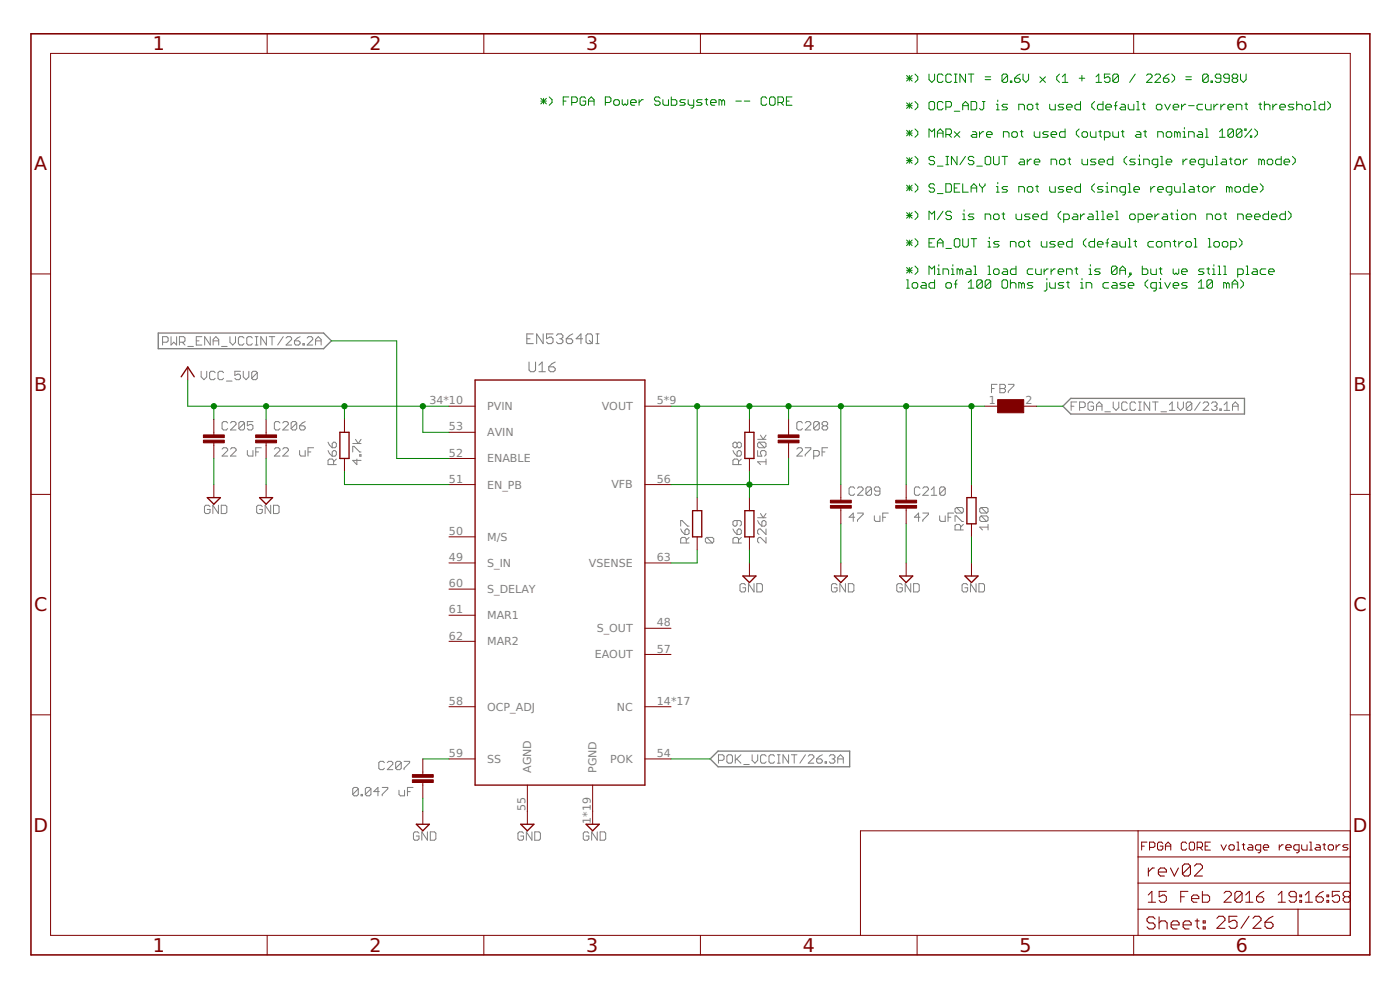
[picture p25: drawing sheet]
<svg xmlns="http://www.w3.org/2000/svg" width="420mm" height="297mm" viewBox="0 0 420 297" stroke-linecap="round" stroke-linejoin="round" font-family="sans-serif">
<defs><g id="words">
<g font-size="5.7" fill="#800000">
<text x="45.9" y="15.1">1</text>
<text x="110.9" y="15.1">2</text>
<text x="175.9" y="15.1">3</text>
<text x="240.9" y="15.1">4</text>
<text x="305.9" y="15.1">5</text>
<text x="370.9" y="15.1">6</text>
<text x="10.3" y="51.1">A</text>
<text x="406.2" y="51.1">A</text>
<text x="10.3" y="117.3">B</text>
<text x="406.2" y="117.3">B</text>
<text x="10.2" y="183.4">C</text>
<text x="406.2" y="183.4">C</text>
<text x="10.1" y="249.6">D</text>
<text x="406" y="249.6">D</text>
<text x="45.9" y="285.6">1</text>
<text x="110.9" y="285.6">2</text>
<text x="175.9" y="285.6">3</text>
<text x="240.9" y="285.6">4</text>
<text x="305.9" y="285.6">5</text>
<text x="370.9" y="285.6">6</text>
</g>
<g font-size="3.3" fill="#808080">
<text x="128.9" y="121.3">34*10</text>
<text x="146.2" y="123">PVIN</text>
<text x="180.6" y="123">VOUT</text>
<text x="197.2" y="121.3">5*9</text>
<text x="296.7" y="121.3">1</text>
<text x="307.8" y="121.3">2</text>
<text x="134.7" y="129.2">53</text>
<text x="146.2" y="130.9">AVIN</text>
<text x="134.7" y="137">52</text>
<text x="146.2" y="138.7">ENABLE</text>
<text x="134.7" y="144.8">51</text>
<text x="146.2" y="146.6">EN_PB</text>
<text x="183.5" y="146.6">VFB</text>
<text x="197.2" y="144.8">56</text>
<text x="134.7" y="160.5">50</text>
<text x="146.2" y="162.3">M/S</text>
<text x="134.7" y="168.4">49</text>
<text x="146.2" y="170.1">S_IN</text>
<text x="176.8" y="170.1">VSENSE</text>
<text x="197.2" y="168.4">63</text>
<text x="134.7" y="176.2">60</text>
<text x="146.2" y="177.9">S_DELAY</text>
<text x="134.7" y="184">61</text>
<text x="146.2" y="185.8">MAR1</text>
<text x="134.7" y="191.9">62</text>
<text x="179.1" y="189.7">S_OUT</text>
<text x="197.2" y="188">48</text>
<text x="146.2" y="193.6">MAR2</text>
<text x="178.5" y="197.5">EAOUT</text>
<text x="197.2" y="195.8">57</text>
<text x="134.7" y="211.5">58</text>
<text x="146.2" y="213.2">OCP_ADJ</text>
<text x="185.1" y="213.2">NC</text>
<text x="197.2" y="211.5">14*17</text>
<text x="134.7" y="227.2">59</text>
<text x="197.2" y="227.2">54</text>
<text x="146.2" y="228.9">SS</text>
<text x="159.4" y="232" transform="rotate(-90 159.4 232)">AGND</text>
<text x="179" y="232" transform="rotate(-90 179 232)">PGND</text>
<text x="183.1" y="228.9">POK</text>
<text x="157.7" y="243.4" transform="rotate(-90 157.7 243.4)">55</text>
<text x="177.3" y="247.2" transform="rotate(-90 177.3 247.2)">1*19</text>
</g>
</g></defs>
<g fill="none" stroke="#808080" stroke-width=".3">
<path d="M48.8 102.7h1.3l.4-.4v-.9l-.4-.4h-1.3v2.5M51.3 101v2.5l.9-.8 .8 .8v-2.5M53.8 102.7h1.3l.4-.4v-.9l-.4-.4h-1.3v2.5M54.7 102.7l.8 .8M56.4 103.9h1.6M58.9 102.3h.8M60.4 111.4v1.7l.8 .8 .8-.8v-1.7M60.6 101h-1.7v2.5h1.7M63.1 101v2.5l-1.7-2.5v2.5M64 102.3h1.6M64 103.5v-1.6l.8-.9 .8 .9v1.6M64.6 111.8l-.4-.4h-.9l-.4 .4v1.7l.4 .4h.9l.4-.4"/>
<path d="M66.5 103.9h1.7M67.1 111.8l-.4-.4h-.9l-.4 .4v1.7l.4 .4h.9l.4-.4M67.9 114.3h1.7M69 101v1.7l.8 .8 .9-.8v-1.7M72.2 111.4h-1.7v1.2l.8-.4h.4l.5 .4v.9l-.5 .4h-.8l-.4-.4M73 111.4v1.7l.9 .8 .8-.8v-1.7M73.2 101.4l-.4-.4h-.9l-.4 .4v1.7l.4 .4h.9l.4-.4M75.7 101.4l-.4-.4h-.8l-.4 .4v1.7l.4 .4h.8l.4-.4M76.6 101h.8M76.6 103.5h.8M77 101v2.5M77.2 111.8v1.7l-.4 .4h-.9l-.4-.4"/>
<path d="M77.2 111.8l-.4-.4h-.9l-.4 .4v1.7M77.2 111.8l-1.7 1.7M79.9 101v2.5l-1.6-2.5v2.5M80.8 101h1.7M81.6 101v2.5M85 101l-1.7 2.5M85.9 101.4l.4-.4h.8l.4 .4v.5l-1.6 1.6h1.6M88.4 102.3h1.2l.5 .4v.4l-.5 .4h-.8l-.4-.4zM90.1 101l-.9 .4-.8 .9M90.9 103.1h.4v.4h-.4zM92.2 101.4l.4-.4h.8l.5 .4v.5l-1.7 1.6h1.7M94.7 102.3h1.7"/>
<path d="M94.7 103.5v-1.6l.8-.9 .9 .9v1.6M297.6 116.6h.8M299.2 115.3h-1.6v2.5M300.1 115.3h1.2l.5 .4v.5l-.5 .4 .5 .4v.4l-.5 .4h-1.2zM300.1 116.6h1.2M302.6 115.3h1.7v.4l-1.7 1.7v.4M66.7 134.7l.4-.4h.8l.4 .4v.5l-1.6 1.6h1.6M68.3 126.9l-.4-.4h-.8l-.4 .4v1.7l.4 .4h.8l.4-.4M69.2 134.7l.4-.4h.8l.4 .4v.5l-1.6 1.6h1.6M69.2 126.9l.4-.4h.8l.4 .4v.4l-1.6 1.7h1.6M73.4 126.9l-.4-.4h-.9l-.4 .4v1.7M73.4 126.9v1.7l-.4 .4h-.9l-.4-.4"/>
<path d="M73.4 126.9l-1.7 1.7M74.2 135.2v1.2l.5 .4h1.2v-1.6M75.9 126.5h-1.7v1.3l.9-.5h.4l.4 .5v.8l-.4 .4h-.8l-.5-.4M76.8 135.6h.8M78.4 134.3h-1.6v2.5M82.3 134.7l.4-.4h.9l.4 .4v.5l-1.7 1.6h1.7M84 126.9l-.4-.4h-.9l-.4 .4v1.7l.4 .4h.9l.4-.4M84.9 134.7l.4-.4h.8l.4 .4v.5l-1.6 1.6h1.6M84.9 126.9l.4-.4h.8l.4 .4v.4l-1.6 1.7h1.6M89 126.9l-.4-.4h-.8l-.4 .4v1.7M89 126.9v1.7l-.4 .4h-.8l-.4-.4M89 126.9l-1.6 1.7"/>
<path d="M89.9 135.2v1.2l.4 .4h1.3v-1.6M89.9 127.8h1.3l.4 .4v.4l-.4 .4h-.9l-.4-.4zM91.6 126.5l-.9 .4-.8 .9M92.4 135.6h.9M94.1 134.3h-1.7v2.5M98.4 135.2l.4 .8 .9 .9M98.4 132.7l.4 .8 .9 .8M99.7 135.6l.4-.4h.4l.4 .4v.8l-.4 .5h-.8zM99.7 133.1l.4-.4h.4l.4 .4v.8l-.4 .4h-.8zM100.1 139.4v-1.3l-.4-.4h-.9l-.4 .4v1.3h2.5M100.9 137.7l-.8 .9M105.9 135.6v-1.7h.4l1.6 1.7h.5"/>
<path d="M105.9 133.1h2.5M106.7 131.8l.8 1.3 .9-1.3M107.1 137.7v1.7l-1.2-1.3h2.5M107.9 136.4h.5v.5h-.5zM220 135.2l.4 .8 .8 .9M221.2 135.6l.4-.4h.5l.4 .4v.8l-.4 .5h-.9zM221.2 133.1l-.4-.4h-.4l-.4 .4v.8l.4 .4h.4l.4-.4M221.2 133.1l.4-.4h.5l.4 .4v.8l-.4 .4h-.5l-.4-.4M221.2 133.1v.8M221.6 139.4v-1.3l-.4-.4h-.8l-.4 .4v1.3h2.5M222.5 137.7l-.9 .9M227.4 135.2v1.7h1.2l-.4-.9v-.4l.4-.4h.9l.4 .4v.8l-.4 .5"/>
<path d="M227.4 131.8h2.5M227.8 132.7l-.4 .4v.8l.4 .4h1.7M227.8 132.7h1.7l.4 .4v.8l-.4 .4M227.8 132.7l1.7 1.6M228.2 130.6l.8 1.2 .9-1.2M229.9 138.6h-2.5l.8 .8M229.9 137.7v1.7M239.1 134.7l.5-.4h.8l.4 .4v.5l-1.7 1.6h1.7M240.8 126.9l-.4-.4h-.8l-.5 .4v1.7l.5 .4h.8l.4-.4M241.7 134.3h1.6v.4l-1.6 1.7v.4M241.7 126.9l.4-.4h.8l.4 .4v.4l-1.6 1.7h1.6M244.2 136.8h1.2l.5-.4v-.8l-.5-.4h-1.2v2.5"/>
<path d="M245.9 126.9l-.5-.4h-.8l-.4 .4v1.7M245.9 126.9v1.7l-.5 .4h-.8l-.4-.4M245.9 126.9l-1.7 1.7M246.7 135.6h.9M247.1 127.8l-.4-.5v-.4l.4-.4h.9l.4 .4v.4l-.4 .5M247.1 127.8l-.4 .4v.4l.4 .4h.9l.4-.4v-.4l-.4-.4M247.1 127.8h.9M248.4 134.3h-1.7v2.5M321.5 121.9h.8M323.1 120.6h-1.6v2.5M324 122.3h1.2l.5-.4v-.9l-.5-.4h-1.2v2.5M328.2 121l-.4-.4h-.9l-.4 .4v1.7l.4 .4h.9l.4-.4v-.8h-.8"/>
<path d="M329.1 121.9h1.6M329.1 123.1v-1.6l.8-.9 .8 .9v1.6M331.6 123.5h1.6M334.1 120.6v1.7l.8 .8 .9-.8v-1.7M338.3 121l-.4-.4h-.9l-.4 .4v1.7l.4 .4h.9l.4-.4M340.8 121l-.4-.4h-.8l-.4 .4v1.7l.4 .4h.8l.4-.4M341.7 120.6h.8M341.7 123.1h.8M342.1 120.6v2.5M345 120.6v2.5l-1.6-2.5v2.5M345.9 120.6h1.7M346.7 120.6v2.5"/>
<path d="M348.4 123.5h1.7M350.9 123.1h1.7M350.9 121.5l.9-.9v2.5M353.5 120.6v1.7l.8 .8 .9-.8v-1.7M357.7 121l-.4-.4h-.9l-.4 .4v1.7M357.7 121v1.7l-.4 .4h-.9l-.4-.4M357.7 121l-1.7 1.7M360.2 120.6l-1.7 2.5M361.1 121l.4-.4h.8l.4 .4v.5l-1.6 1.6h1.6M363.6 121l.4-.4h.8l.5 .4v.5l-.5 .4M364.4 121.9h.4M364.8 121.9l.5 .4v.4l-.5 .4h-.8l-.4-.4"/>
<path d="M366.1 122.7h.4v.4h-.4zM367.4 123.1h1.6M367.4 121.5l.8-.9v2.5M369.9 121.9h1.7M369.9 123.1v-1.6l.8-.9 .9 .9v1.6M63 152l-.4-.4h-.8l-.4 .4v1.7l.4 .4h.8l.4-.4v-.9h-.8M65.6 151.6v2.5l-1.7-2.5v2.5M66.4 151.6h1.3l.4 .4v1.7l-.4 .4h-1.3zM78.7 152l-.4-.4h-.9l-.4 .4v1.7l.4 .4h.9l.4-.4v-.9h-.8M81.2 151.6v2.5l-1.6-2.5v2.5M82.1 151.6h1.3l.4 .4v1.7l-.4 .4h-1.3zM204.3 157.9v-1.7h.4l1.7 1.7h.4"/>
<path d="M204.3 158.7l.4 .9 .8 .8M206 158.7h.4l.4 .4v.9l-.4 .4h-.9v-1.3zM220 158.7l.4 .9 .8 .8M221.2 159.1l.4-.4h.5l.4 .4v.9l-.4 .4h-.9zM221.2 156.2v1.2l-.4 .5h-.4l-.4-.5v-.8l.4-.4h1.7l.4 .4v.8l-.4 .5M227.4 156.2l.4 .8 .8 .9M227.4 155.3h2.5M228.2 154.1l.8 1.2 .9-1.2M229 156.2h.5l.4 .4v.8l-.4 .5h-.9v-1.3zM229.9 158.7v1.7l-1.7-1.7h-.4l-.4 .4v.9l.4 .4M256.5 155.2h-1.7l1.3-1.3v2.5M256.5 146.5l-.4-.4h-.9l-.4 .4v1.7l.4 .4h.9l.4-.4"/>
<path d="M257.3 153.9h1.7v.4l-1.7 1.7v.4M257.3 146.5l.5-.4h.8l.4 .4v.4l-1.7 1.7h1.7M261.6 146.5l-.5-.4h-.8l-.4 .4v1.7M261.6 146.5v1.7l-.5 .4h-.8l-.4-.4M261.6 146.5l-1.7 1.7M262.4 154.8v1.2l.4 .4h1.3v-1.6M264.1 147.4h-1.3l-.4-.5v-.4l.4-.4h.9l.4 .4v1.7l-.4 .4h-.9l-.4-.4M264.9 155.2h.9M266.6 153.9h-1.7v2.5M276.1 155.2h-1.7l1.3-1.3v2.5M276.1 146.5l-.4-.4h-.9l-.4 .4v1.7l.4 .4h.9l.4-.4M276.9 153.9h1.7v.4l-1.7 1.7v.4"/>
<path d="M276.9 146.5l.5-.4h.8l.4 .4v.4l-1.7 1.7h1.7M279.5 148.6h1.7M279.5 146.9l.8-.8v2.5M282 154.8v1.2l.4 .4h1.3v-1.6M283.7 146.5l-.4-.4h-.9l-.4 .4v1.7M283.7 146.5v1.7l-.4 .4h-.9l-.4-.4M283.7 146.5l-1.7 1.7M284.5 155.2h.9M286.2 153.9h-1.7v2.5M286.6 156.5v-1.7h.4l1.7 1.7h.4M287 152.3l-.4 .4v.8l.4 .4h1.7M287 152.3h1.7l.4 .4v.8l-.4 .4"/>
<path d="M287 152.3l1.7 1.6M288.3 159v-1.3l-.4-.4h-.9l-.4 .4v1.3h2.5M289.1 157.3l-.8 .9M294.4 152.3h1.7l.4 .4v.8l-.4 .4M294.4 154.8h1.7l.4 .4v.9l-.4 .4M294.4 154.8l-.4 .4v.9l.4 .4h1.7M294.4 152.3l-.4 .4v.8l.4 .4h1.7M294.4 154.8l1.7 1.7M294.4 152.3l1.7 1.6M296.5 158.2h-2.5l.9 .8M296.5 157.3v1.7M206 162.9v-1.2l-.5-.5h-.8l-.4 .5v1.2h2.5"/>
<path d="M206.8 161.2l-.8 .9M212.1 161.2h1.7l.4 .5v.8l-.4 .4M212.1 161.2l-.4 .5v.8l.4 .4h1.7M212.1 161.2l1.7 1.7M221.6 162.9v-1.2l-.4-.5h-.8l-.4 .5v1.2h2.5M222.5 161.2l-.9 .9M223.8 175.5l-.4-.4h-.9l-.4 .4v1.7l.4 .4h.9l.4-.4v-.8h-.9M226.3 175.1v2.5l-1.7-2.5v2.5M227.1 175.1h1.3l.4 .4v1.7l-.4 .4h-1.3zM229.9 161.2v1.7l-1.7-1.7h-.4l-.4 .5v.8l.4 .4M251.2 175.5l-.4-.4h-.8l-.5 .4v1.7l.5 .4h.8l.4-.4v-.8h-.8M253.7 175.1v2.5l-1.6-2.5v2.5"/>
<path d="M254.6 175.1h1.2l.5 .4v1.7l-.5 .4h-1.2zM270.8 175.5l-.4-.4h-.8l-.5 .4v1.7l.5 .4h.8l.4-.4v-.8h-.8M273.3 175.1v2.5l-1.6-2.5v2.5M274.2 175.1h1.2l.5 .4v1.7l-.5 .4h-1.2zM290.4 175.5l-.4-.4h-.8l-.5 .4v1.7l.5 .4h.8l.4-.4v-.8h-.8M292.9 175.1v2.5l-1.6-2.5v2.5M293.8 175.1h1.2l.5 .4v1.7l-.5 .4h-1.2zM107.5 236.7l-.4-.4h-.8l-.4 .4v1.7M107.5 236.7v1.7l-.4 .4h-.8l-.4-.4M107.5 236.7l-1.6 1.7M108.4 238.4h.4v.4h-.4zM111.3 236.7l-.4-.4h-.8l-.5 .4v1.7"/>
<path d="M111.3 236.7v1.7l-.4 .4h-.8l-.5-.4M111.3 236.7l-1.7 1.7M113.8 237.5h-1.6l1.2-1.2v2.5M114.7 236.3h1.7v.4l-1.7 1.7v.4M115.4 228.8l-.4-.4h-.9l-.4 .4v1.7l.4 .4h.9l.4-.4M116.2 228.8l.4-.4h.9l.4 .4v.5l-1.7 1.6h1.7M119.7 237.1v1.3l.5 .4h1.2v-1.7M120.4 228.8l-.4-.4h-.8l-.5 .4v1.7M120.4 228.8v1.7l-.4 .4h-.8l-.5-.4M120.4 228.8l-1.7 1.7M121.3 228.4h1.6v.4l-1.6 1.7v.4M122.3 237.5h.8"/>
<path d="M124 236.3h-1.7v2.5M215.6 228.1h1.3l.4-.4v-.8l-.4-.4h-1.3v2.5M218.6 226.5h.8l.4 .4v1.7l-.4 .4h-.8l-.5-.4v-1.7zM220.7 226.5v2.5M221.1 227.7l1.3 1.3M222.4 226.5l-1.7 1.6M223.2 229.4h1.7M225.7 226.5v1.6l.9 .9 .8-.9v-1.6M229.9 226.9l-.4-.4h-.8l-.4 .4v1.7l.4 .4h.8l.4-.4M232.5 226.9l-.5-.4h-.8l-.4 .4v1.7l.4 .4h.8l.5-.4M233.3 226.5h.8M233.3 229h.8"/>
<path d="M233.7 226.5v2.5M236.7 226.5v2.5l-1.7-2.5v2.5M237.5 226.5h1.7M238.4 226.5v2.5M241.7 226.5l-1.6 2.5M242.6 226.9l.4-.4h.8l.4 .4v.4l-1.6 1.7h1.6M245.1 227.7h1.3l.4 .4v.5l-.4 .4h-.9l-.4-.4zM246.8 226.5l-.9 .4-.8 .8M247.6 228.6h.5v.4h-.5zM248.9 226.9l.4-.4h.8l.5 .4v.4l-.5 .4M249.7 227.7h.4M250.1 227.7l.5 .4v.5l-.5 .4h-.8l-.4-.4"/>
<path d="M251.4 227.7h1.7M251.4 229v-1.7l.8-.8 .9 .8v1.7M125.8 250l-.5-.4h-.8l-.4 .4v1.7l.4 .4h.8l.5-.4v-.9h-.9M128.3 249.6v2.5l-1.7-2.5v2.5M129.1 249.6h1.3l.4 .4v1.7l-.4 .4h-1.3zM157.1 250l-.4-.4h-.8l-.5 .4v1.7l.5 .4h.8l.4-.4v-.9h-.8M159.6 249.6v2.5l-1.6-2.5v2.5M160.5 249.6h1.3l.4 .4v1.7l-.4 .4h-1.3zM176.7 250l-.4-.4h-.8l-.5 .4v1.7l.5 .4h.8l.4-.4v-.9h-.8M179.2 249.6v2.5l-1.6-2.5v2.5M180.1 249.6h1.3l.4 .4v1.7l-.4 .4h-1.3z"/>
</g>
<g fill="none" stroke="#808080" stroke-width=".32">
<path d="M158.1 101.6h1M158.8 108.6v2.4l.5 .5h.9l.5-.5v-2.4M160 100.2h-1.9v2.9h1.9M161.7 111.5h2M161.7 109.6l1-1v2.9M163 100.2v2.9l-1.9-2.9v2.9M164.7 110.1h1.4l.5 .5v.4l-.5 .5h-.9l-.5-.5zM166 100.2h-2v1.4l1-.4h.5l.5 .4v1l-.5 .5h-1l-.5-.5M166.6 108.6l-.9 .5-1 1M167 100.7l.5-.5h.9l.5 .5v.5l-.5 .4M168 101.6h.4M168.4 101.6l.5 .5v.5l-.5 .5h-.9l-.5-.5"/>
<path d="M169.9 101.6h1.5l.5 .5v.5l-.5 .5h-1l-.5-.5zM171.9 100.2l-1 .5-1 .9M174.8 101.6h-1.9l1.4-1.4v2.9M176.4 100.2h.9l.5 .5v1.9l-.5 .5h-.9l-.5-.5v-1.9zM176.8 102.1l1 1M178.8 100.2h1M178.8 103.1h1M179.3 100.2v2.9"/>
</g>
<path d="M47.5 99.9h49.6l2.4 2.4-2.4 2.3h-49.6zM319 121.9l2.4-2.4h52.1v4.7h-52.1zM213.1 227.7l2.4-2.3h39.5v4.7h-39.5z" fill="none" stroke="#808080" stroke-width=".4"/>
<g fill="none" stroke="#800000" stroke-width=".3">
<path d="M15.2 16h390v264.6h-390zM80.2 10.1v5.9M145.2 10.1v5.9M210.2 10.1v5.9M275.2 10.1v5.9M340.2 10.1v5.9M9.3 82.2h5.9M405.2 82.2h5.9M56.3 110.1v3.9M64.2 125.8v4.7M64.2 132.8v4.8M79.9 125.8v4.7"/>
<path d="M79.9 132.8v4.8M103.4 125.8v3.9M103.4 137.6v3.9M134.7 121.9h7.9M134.7 129.7h7.9M134.7 137.6h7.9M193.5 121.9h7.9M224.9 125.8v3.9M224.9 137.6v3.9M236.7 125.8v4.7M236.7 132.8v4.8M295.5 121.9h3.9"/>
<path d="M307.2 121.9h3.9M9.3 148.3h5.9M64.2 145.4v3.9M79.9 145.4v3.9M134.7 145.4h7.9M193.5 145.4h7.9M209.2 149.3v3.9M224.9 149.3v3.9M252.3 145.4v4.7M252.3 152.4v4.8M271.9 145.4v4.7M271.9 152.4v4.8"/>
<path d="M291.5 145.4v3.9M291.5 157.2v3.9M405.2 148.3h5.9M134.7 168.9h7.9M134.7 176.8h7.9M134.7 161.1h7.9M193.5 168.9h7.9M209.2 161.1v3.9M224.9 161.1v3.9M224.9 168.9v3.9M252.3 168.9v3.9M271.9 168.9v3.9"/>
<path d="M291.5 168.9v3.9M134.7 184.6h7.9M134.7 192.4h7.9M193.5 188.5h7.9M193.5 196.4h7.9M9.3 214.5h5.9M134.7 212h7.9M193.5 212h7.9M405.2 214.5h5.9M126.9 227.7v4.7M126.9 234.8v4.7M134.7 227.7h7.9"/>
<path d="M158.3 235.6v11.7M177.9 235.6v11.7M193.5 227.7h7.9M126.9 243.4v3.9M341.5 249.3v31.3M341.5 257.1h63.7M342.6 253.9h.8M344.2 252.7h-1.6v2.4M345 254.3h1.2l.4-.4v-.8l-.4-.4h-1.2v2.4M349 253.1l-.4-.4h-.8l-.4 .4v1.6l.4 .4h.8l.4-.4v-.8h-.8M349.8 253.9h1.6M349.8 255.1v-1.6l.8-.8 .8 .8v1.6"/>
<path d="M356.1 253.1l-.4-.4h-.8l-.4 .4v1.6l.4 .4h.8l.4-.4M357.3 252.7h.8l.4 .4v1.6l-.4 .4h-.8l-.4-.4v-1.6zM359.3 254.3h1.2l.4-.4v-.8l-.4-.4h-1.2v2.4M360.1 254.3l.8 .8M361.7 253.9h.8M363.3 252.7h-1.6v2.4h1.6M366.4 253.5l.8 1.6 .8-1.6M368.8 253.9l.4-.4h.8l.4 .4v.8l-.4 .4h-.8l-.4-.4zM371.2 252.7h.4v2.4M371.2 255.1h.8M372.8 253.5h.8M373.2 253.1v1.6l.4 .4"/>
<path d="M374.8 253.5h.8l.4 .4v1.2h-1.2l-.4-.4 .4-.4h1.2M378.4 255.1h-1.2l-.4-.4v-.8l.4-.4h1.2v2l-.4 .4h-.4M379.1 254.3h1.6v-.4l-.4-.4h-.8l-.4 .4v.8l.4 .4h.8M383.9 253.5v1.6M385.1 253.5h-.4l-.8 .8M385.9 254.3h1.6v-.4l-.4-.4h-.8l-.4 .4v.8l.4 .4h.8M389.9 255.1h-1.2l-.4-.4v-.8l.4-.4h1.2v2l-.4 .4h-.4M390.7 253.5v1.2l.4 .4h1.2v-1.6M393 252.7h.4v2.4M393 255.1h.8M395 253.5h.8l.4 .4v1.2h-1.2l-.4-.4 .4-.4h1.2M397 253.5h.8"/>
<path d="M397.4 253.1v1.6l.4 .4M399 253.5h.8l.4 .4v.8l-.4 .4h-.8l-.4-.4v-.8zM401 253.5v1.6M402.2 253.5h-.4l-.8 .8M404.6 253.5h-1.2l-.4 .4 .4 .4h.8l.4 .4-.4 .4h-1.2M405.2 249.3h-147v31.3M341.5 272.8h63.7M341.5 265h63.7M344.6 268.5l1.1-1.1v3.3M344.6 270.7h2.2M350 267.4h-2.1v1.7l1.1-.6h.5l.5 .6v1.1l-.5 .5h-1.1l-.5-.5M354.4 269.1h1.1"/>
<path d="M356.5 267.4h-2.1v3.3M357.6 269.6h2.2v-.5l-.6-.6h-1l-.6 .6v1.1l.6 .5h1M360.8 267.4v3.3h1.7l.5-.5v-1.1l-.5-.6h-1.7M367.3 268l.6-.6h1.1l.5 .6v.5l-2.2 2.2h2.2M372.8 268v2.2l-.6 .5h-1l-.6-.5M372.8 268l-.6-.6h-1l-.6 .6v2.2M372.8 268l-2.2 2.2M373.8 270.7h2.2M373.8 268.5l1.1-1.1v3.3M377.1 269.1h1.6l.6 .5v.6l-.6 .5h-1l-.6-.5zM379.3 267.4l-1.1 .6-1.1 1.1M383.6 270.7h2.2"/>
<path d="M383.6 268.5l1.1-1.1v3.3M389 269.1h-1.6l-.6-.6v-.5l.6-.6h1.1l.5 .6v2.2l-.5 .5h-1.1l-.6-.5M389.6 272.8v7.8M390.1 270.2h.5v.5h-.5zM390.1 268.5h.5v.6h-.5zM391.7 270.7h2.2M391.7 268.5l1.1-1.1v3.3M395 269.1h1.6l.6 .5v.6l-.6 .5h-1.1l-.5-.5zM397.2 267.4l-1.2 .6-1 1.1M398.2 270.2h.6v.5h-.6zM398.2 268.5h.6v.6h-.6zM402 267.4h-2.2v1.7l1.1-.6h.6l.5 .6v1.1l-.5 .5h-1.1l-.6-.5"/>
<path d="M403.6 269.1l-.5 .5v.6l.5 .5h1.1l.6-.5M403.6 269.1h1.1M404.7 269.1l.6 .5M405.3 268l-.6-.6h-1.1l-.5 .6v.5l.5 .6M405.3 268.5l-.6 .6M80.2 280.6v5.9M145.2 280.6v5.9M210.2 280.6v5.9M275.2 280.6v5.9M340.2 280.6v5.9"/>
</g>
<g fill="none" stroke="#800000" stroke-width=".32">
<path d="M357.3 259.8v2.4l-.6 .6h-1.2l-.6-.6M357.3 259.8l-.6-.6h-1.2l-.6 .6v2.4M357.3 259.8l-2.4 2.4M358.5 259.8l.6-.6h1.2l.6 .6v.6l-2.4 2.4h2.4M344.6 260.4v2.4M346.4 260.4h-.6l-1.2 1.2M346.6 275.7l-.5-.6h-1.3l-.6 .6v.6l.6 .6h1.3l.5 .6v.6l-.5 .6h-1.3l-.6-.6M347.6 261.6h2.5v-.6l-.7-.6h-1.1l-.7 .6v1.2l.7 .6h1.1M347.9 276.9l.5-.6h1.3l.6 .6v1.8M347.9 275.1v3.6M351.3 260.4l1.1 2.4 1.3-2.4M351.5 277.5h2.4v-.6l-.6-.6h-1.2l-.6 .6v1.2l.6 .6h1.2"/>
<path d="M355.1 277.5h2.4v-.6l-.6-.6h-1.2l-.6 .6v1.2l.6 .6h1.2M358.7 276.3h1.2M359.3 275.7v2.4l.6 .6M361.1 276.3h.6v.6h-.6zM361.1 278.1h.6v.6h-.6zM365.2 275.5l.6-.6h1.2l.6 .6v.6l-2.4 2.4h2.4M371.2 274.9h-2.4v1.8l1.2-.6h.6l.6 .6v1.2l-.6 .6h-1.2l-.6-.6M374.8 274.9l-2.4 3.6M376 275.5l.6-.6h1.2l.7 .6v.6l-2.5 2.4h2.5M379.6 276.7h1.9l.6 .6v.6l-.6 .6h-1.2l-.7-.6zM382.1 274.9l-1.2 .6-1.3 1.2"/>
</g>
<path d="M9.3 10.1h401.8v276.4h-401.8z" fill="none" stroke="#800000" stroke-width=".47"/>
<g fill="none" stroke="#800000" stroke-width=".4">
<path d="M54.4 113.1l1.9-3 2 3M142.6 114h50.9v121.6h-50.9zM102 129.7h2.8v7.9h-2.8zM223.5 129.7h2.8v7.9h-2.8zM62.2 149.3h3.9l-1.9 2zM77.9 149.3h3.9l-1.9 2zM207.9 153.2h2.7v7.9h-2.7zM223.5 153.2h2.8v7.9h-2.8zM290.2 149.3h2.7v7.9h-2.7zM222.9 172.8h4l-2 2zM250.4 172.8h3.9l-2 2zM270 172.8h3.9l-2 2z"/>
<path d="M289.6 172.8h3.9l-2 2zM124.9 247.3h4l-2 2zM156.3 247.3h3.9l-1.9 2zM175.9 247.3h3.9l-1.9 2z"/>
</g>
<g fill="#800000" stroke="#800000" stroke-width=".3">
<path d="M123.8 234h6.2v.8h-6.2z"/>
<path d="M123.8 232.4h6.2v.8h-6.2z"/>
<path d="M61 132.1h6.3v.8h-6.3z"/>
<path d="M61 130.5h6.3v.8h-6.3z"/>
<path d="M76.7 132.1h6.3v.8h-6.3z"/>
<path d="M76.7 130.5h6.3v.8h-6.3z"/>
<path d="M233.5 132.1h6.3v.8h-6.3z"/>
<path d="M233.5 130.5h6.3v.8h-6.3z"/>
<path d="M299.4 119.9h7.8v3.9h-7.8z"/>
<path d="M249.2 151.7h6.3v.8h-6.3z"/>
<path d="M249.2 150.1h6.3v.8h-6.3z"/>
<path d="M268.8 151.7h6.3v.8h-6.3z"/>
<path d="M268.8 150.1h6.3v.8h-6.3z"/>
</g>
<g fill="none" stroke="#008000" stroke-width=".3">
<path d="M162.3 29.5l1.7 1.7M162.3 30.3h1.7M163.1 29.5v1.7M164 29.5l-1.7 1.7M164.8 29.1l.9 .8v.9l-.9 .8M169 30.3h.9M170.7 29.1h-1.7v2.5M171.6 30.8h1.2l.4-.5v-.8l-.4-.4h-1.2v2.5M175.8 29.5l-.5-.4h-.8l-.4 .4v1.7l.4 .4h.8l.5-.4v-.9h-.9M176.6 30.3h1.7M176.6 31.6v-1.7l.9-.8 .8 .8v1.7M181.7 30.8h1.2l.4-.5v-.8l-.4-.4h-1.2v2.5"/>
<path d="M184.2 30.3l.4-.4h.9l.4 .4v.9l-.4 .4h-.9l-.4-.4zM186.7 29.9v1.3l.5 .4 .4-.4 .4 .4 .4-.4v-1.3M189.3 30.8h1.6v-.5l-.4-.4h-.8l-.4 .4v.9l.4 .4h.8M191.8 29.9v1.7M193 29.9h-.4l-.8 .9M198.1 29.5l-.4-.4h-.9l-.4 .4v.4l.4 .4h.9l.4 .5v.4l-.4 .4h-.9l-.4-.4M198.9 29.9v1.3l.5 .4h1.2v-1.7M201.5 29.1v2.5h1.2l.4-.4v-.9l-.4-.4h-1.2M205.7 29.9h-1.3l-.4 .4 .4 .5h.9l.4 .4-.4 .4h-1.3M206.5 29.9v1.3l.4 .4h1.3M208.2 29.9v2.1l-.4 .4h-.5M210.7 29.9h-1.2l-.5 .4 .5 .5h.8l.4 .4-.4 .4h-1.3"/>
<path d="M211.6 29.9h.8M212 29.5v1.7l.4 .4M213.3 30.8h1.6v-.5l-.4-.4h-.8l-.4 .4v.9l.4 .4h.8M216.6 30.3l-.4-.4h-.4v1.7M216.6 30.3v1.3M216.6 30.3l.4-.4 .5 .4v1.3M220.8 30.3h1.7M223.4 30.3h1.6M230.1 29.5l-.4-.4h-.9l-.4 .4v1.7l.4 .4h.9l.4-.4M231.4 29.1h.8l.4 .4v1.7l-.4 .4h-.8l-.5-.4v-1.7zM233.5 30.8h1.2l.4-.5v-.8l-.4-.4h-1.2v2.5M234.3 30.8l.8 .8"/>
<path d="M236 30.3h.8M237.7 29.1h-1.7v2.5h1.7M272.1 22.6l1.6 1.7M272.1 23.5h1.6M272.1 30.9l1.6 1.6M272.1 31.7h1.6M272.1 39.1l1.6 1.7M272.1 39.9h1.6M272.9 22.6v1.7M272.9 30.9v1.6M272.9 39.1v1.7M273.7 22.6l-1.6 1.7"/>
<path d="M273.7 30.9l-1.6 1.6M273.7 39.1l-1.6 1.7M274.6 22.2l.8 .9v.8l-.8 .8M274.6 30.5l.8 .8v.8l-.8 .9M274.6 38.7l.8 .8v.9l-.8 .8M278.8 22.2v1.7l.9 .8 .8-.8v-1.7M278.8 30.9l.4-.4h.9l.4 .4v1.6l-.4 .5h-.9l-.4-.5zM281.3 39.9h1.7M283 22.6l-.4-.4h-.9l-.4 .4v1.7l.4 .4h.9l.4-.4M283 30.9l-.4-.4h-.9l-.4 .4v1.6l.4 .5h.9l.4-.5M283.9 32.1h1.2l.4-.4v-.8l-.4-.4h-1.2v2.5M285.5 22.6l-.4-.4h-.8l-.4 .4v1.7l.4 .4h.8l.4-.4"/>
<path d="M286.4 22.2h.8M286.4 24.7h.8M286.4 33.4h1.7M286.4 39.5l1.7 1.7M286.8 22.2v2.5M288.1 39.5l-1.7 1.7M288.9 31.7h1.7M288.9 33v-1.7l.9-.8 .8 .8v1.7M289.8 22.2v2.5l-1.7-2.5v2.5M290.6 22.2h1.7M291.4 22.2v2.5M291.4 30.5h1.3l.4 .4v1.6l-.4 .5h-1.3z"/>
<path d="M291.9 39.5h.8l.4 .4v1.3h-1.2l-.5-.4 .5-.4h1.2M294 39.5v1.7M294.8 30.5h.8M295.2 30.5v2l-.4 .5h-.4l-.4-.5M295.2 39.5h-.4l-.8 .9M295.7 23.9h1.6M295.7 23.1h1.6M299 33h.9M299 31.3h.4v1.7M299.4 30v.5M302.4 22.6l-.4-.4h-.9l-.4 .4v1.7M302.4 22.6v1.7l-.4 .4h-.9l-.4-.4"/>
<path d="M302.4 22.6l-1.7 1.7M302.4 31.3h-1.3l-.4 .4 .4 .4h.9l.4 .4-.4 .5h-1.3M303.2 24.3h.5v.4h-.5zM304.1 39.5h.8l.4 .4v.9l-.4 .4h-.8l-.4-.4v-.9zM304.5 23.5h1.3l.4 .4v.4l-.4 .4h-.9l-.4-.4zM305.8 33v-1.7h1.2l.4 .4v1.3M306.2 22.2l-.9 .4-.8 .9M306.2 39.5h.8M306.6 39.1v1.7l.4 .4M307 22.2v1.7l.9 .8 .8-.8v-1.7M308.3 31.7l.4-.4h.8l.5 .4v.8l-.5 .5h-.8l-.4-.5zM310.4 39.5v1.3l.4 .4h1.3v-1.7"/>
<path d="M310.8 31.3h.9M311.2 30.9v1.6l.5 .5M312.1 23.1l1.7 1.6M313.8 23.1l-1.7 1.6M314.6 39.5h-1.3l-.4 .4 .4 .5h.9l.4 .4-.4 .4h-1.3M315 31.3v1.2l.4 .5h1.3v-1.7M318 22.2l-.9 .9v.8l.9 .8M318.8 24.7h1.7M318.8 23.1l.9-.9v2.5M319.2 31.3h-1.2l-.4 .4 .4 .4h.8l.4 .4-.4 .5h-1.2M319.6 38.7v2.5h-1.2l-.4-.4v-.9l.4-.4h1.2M320.1 32.1h1.7v-.4l-.5-.4h-.8l-.4 .4v.8l.4 .5h.8"/>
<path d="M323.9 23.5h1.6M323.9 38.7l-.9 .8v.9l.9 .8M324.3 30.5v2.5h-1.3l-.4-.5v-.8l.4-.4h1.3M324.7 22.6v1.7M325.1 39.5h.9l.4 .4v.9l-.4 .4h-.9l-.4-.4v-.9zM327.2 39.5v1.3l.5 .4h1.2v-1.7M328.5 30.5l-.8 .8v.8l.8 .9M328.9 24.7h1.7M328.9 23.1l.9-.9v2.5M329.8 39.5h.8M330.2 39.1v1.7l.4 .4M331 30.5v2.5h-1.2l-.4-.5v-.8l.4-.4h1.2"/>
<path d="M331.9 32.1h1.6v-.4l-.4-.4h-.8l-.4 .4v.8l.4 .5h.8M333.1 22.2h-1.7v1.3l.9-.4h.4l.4 .4v.8l-.4 .4h-.8l-.5-.4M334 39.5v1.3l.4 .4h1.3v-1.7M334.4 31.7h.8M335.2 30.5l-.4 .4v2.1M335.7 22.6l-.5-.4h-.8l-.4 .4v1.7M335.7 22.6v1.7l-.5 .4h-.8l-.4-.4M335.7 22.6l-1.7 1.7M336.5 31.3h.8l.5 .4v1.3h-1.3l-.4-.5 .4-.4h1.3M336.5 39.5h.8M336.9 39.1v1.7l.4 .4M338.6 31.3v1.2l.4 .5h1.3v-1.7"/>
<path d="M340.7 22.2l-1.7 2.5M341.1 30.5h.4v2.5M341.1 33h.9M341.1 39.5h.9l.4 .4v1.3h-1.3l-.4-.4 .4-.4h1.3M342.8 31.3h.9M343.2 30.9v1.6l.5 .5M343.2 39.5h.9M343.7 39.1v1.7l.4 .4M344.1 22.6l.4-.4h.8l.5 .4v.5l-1.7 1.6h1.7M346.6 22.6l.4-.4h.9l.4 .4v.5l-1.7 1.6h1.7M347 31.7l.5-.4h.8l.4 .4v.8l-.4 .5h-.8l-.5-.5zM349.1 23.5h1.3l.4 .4v.4l-.4 .4h-.9l-.4-.4z"/>
<path d="M349.6 31.3l.8 1.7 .8-1.7M350.4 39.5h.8l.5 .4v.9l-.5 .4h-.8l-.4-.4v-.9zM350.8 22.2l-.8 .4-.9 .9M351.7 22.2l.8 .9v.8l-.8 .8M352.1 32.1h1.7v-.4l-.5-.4h-.8l-.4 .4v.8l.4 .5h.8M353.3 39.9l-.4-.4h-.4v1.7M353.3 39.9l.5-.4 .4 .4v1.3M353.3 39.9v1.3M354.6 31.3v1.7M355 39.5h.5v1.7M355.5 38.3v.4M355.9 23.9h1.6"/>
<path d="M355.9 23.1h1.6M355.9 31.3h-.4l-.9 .8M356.7 31.7h1.7M359.7 39.5h.8l.4 .4v1.3h-1.2l-.5-.4 .5-.4h1.2M360.9 31.3h-1.2l-.5 .4v.8l.5 .5h1.2M361.8 31.3v1.2l.4 .5h1.3v-1.7M361.8 38.7h.4v2.5M362.6 22.6l-.4-.4h-.8l-.5 .4v1.7M362.6 22.6v1.7l-.4 .4h-.8l-.5-.4M362.6 22.6l-1.7 1.7M363.5 24.3h.4v.4h-.4zM364.3 31.3v1.7"/>
<path d="M365.5 31.3h-.4l-.8 .8M366 39.5l.8-.8v2.5M366.4 23.5h-1.3l-.4-.4v-.5l.4-.4h.9l.4 .4v1.7l-.4 .4h-.9l-.4-.4M366.4 31.3v1.7M367.7 31.3h-.5l-.8 .8M368.5 32.1h1.7v-.4l-.4-.4h-.9l-.4 .4v.8l.4 .5h.9M368.9 23.5h-1.2l-.5-.4v-.5l.5-.4h.8l.4 .4v1.7l-.4 .4h-.8l-.5-.4M370.2 23.5h.8M370.2 23.5l-.4-.4v-.5l.4-.4h.8l.5 .4v.5l-.5 .4M370.2 23.5l-.4 .4v.4l.4 .4h.8l.5-.4v-.4l-.5-.4M370.2 39.1l-.4-.4h-.9l-.4 .4v1.7M370.2 39.1v1.7l-.4 .4h-.9l-.4-.4"/>
<path d="M370.2 39.1l-1.7 1.7M371 33v-1.7h1.3l.4 .4v1.3M372.3 22.2v1.7l.8 .8 .9-.8v-1.7M372.7 39.1l-.4-.4h-.8l-.5 .4v1.7M372.7 39.1v1.7l-.4 .4h-.8l-.5-.4M372.7 39.1l-1.7 1.7M373.6 38.7h.4v.4h-.4zM373.6 31.3h.8M374 30.9v1.6l.4 .5M375.7 38.7l-2.1 2.5M376.5 38.7l.9 .8v.9l-.9 .8M377.8 31.3h.8"/>
<path d="M378.2 30.9v1.6l.4 .5M379.5 31.7l.4-.4h.8l.4 .4v1.3M379.5 30.5v2.5M382 31.3v1.7M383.2 31.3h-.4l-.8 .8M384.1 32.1h1.7v-.4l-.5-.4h-.8l-.4 .4v.8l.4 .5h.8M388.3 31.3h-1.3l-.4 .4 .4 .4h.9l.4 .4-.4 .5h-1.3M389.1 31.7l.5-.4h.8l.4 .4v1.3M389.1 30.5v2.5M391.7 31.7l.4-.4h.8l.4 .4v.8l-.4 .5h-.8l-.4-.5zM394.2 30.5h.4v2.5M394.2 33h.8"/>
<path d="M397.6 30.5v2.5h-1.3l-.4-.5v-.8l.4-.4h1.3M398.4 30.5l.8 .8v.8l-.8 .9M272.1 47.3l1.6 1.7M272.1 48.2h1.6M272.1 55.6l1.6 1.6M272.1 56.4h1.6M272.9 47.3v1.7M272.9 55.6v1.6M273.7 47.3l-1.6 1.7M273.7 55.6l-1.6 1.6M274.6 46.9l.8 .9v.8l-.8 .8M274.6 55.1l.8 .9v.8l-.8 .9"/>
<path d="M278.8 41.2v-2.5l.9 .8 .8-.8v2.5M280.5 47.3l-.4-.4h-.9l-.4 .4v.5l.4 .4h.9l.4 .4v.4l-.4 .4h-.9l-.4-.4M280.5 55.6l-.4-.5h-.9l-.4 .5v.4l.4 .4h.9l.4 .4v.4l-.4 .5h-.9l-.4-.5M281.3 41.2v-1.7l.9-.8 .8 .8v1.7M281.3 49.8h1.7M281.3 58.1h1.7M283.9 40.4h1.2l.4-.5v-.8l-.4-.4h-1.2v2.5M283.9 55.1h1.2l.4 .5v1.6l-.4 .5h-1.2zM283.9 46.9h.8M283.9 49.4h.8M284.3 46.9v2.5M284.7 40.4l.8 .8"/>
<path d="M286.4 56.4h.8M287.2 46.9v2.5l-1.7-2.5v2.5M288.1 55.1h-1.7v2.6h1.7M288.9 55.1v2.6h1.7M289.8 46.9l-1.7 2.5M291.4 57.7v-1.7l.9-.9 .8 .9v1.7M291.4 56.4h1.7M292.3 47.3l-.5-.4h-.8l-.4 .4v.5l.4 .4h.8l.5 .4v.4l-.5 .4h-.8l-.4-.4M293.1 49.8h1.7M294 55.1v.5l.8 .8M294.8 56.4v1.3M295.6 55.1v.5l-.8 .8"/>
<path d="M295.7 47.3l.4-.4h.8l.4 .4v1.7l-.4 .4h-.8l-.4-.4zM296.1 40.4h1.7v-.5l-.5-.4h-.8l-.4 .4v.9l.4 .4h.8M298.2 46.9v2.1l.4 .4h.8l.4-.4v-2.1M299 56h.4v1.7M299 57.7h.9M299.4 54.7v.4M300.7 46.9h1.7M301.1 41.2v-1.7h1.3l.4 .4v1.3M301.5 46.9v2.5M302.4 56h-1.3l-.4 .4 .4 .4h.9l.4 .4-.4 .5h-1.3M305.8 57.7v-1.7h1.2l.4 .4v1.3M306.2 47.8h.8l.4 .4v1.2h-1.2l-.4-.4 .4-.4h1.2"/>
<path d="M308.3 47.8v1.6M308.7 56h.8l.5 .4v.8l-.5 .5h-.8l-.4-.5v-.8zM309.5 47.8h-.4l-.8 .8M310.4 48.6h1.7v-.4l-.4-.4h-.9l-.4 .4v.8l.4 .4h.9M310.8 56h.9M311.2 55.6v1.6l.5 .5M315 56v1.2l.4 .5h1.3v-1.7M315.4 40.4h1.7v-.5l-.4-.4h-.8l-.5 .4v.9l.5 .4h.8M315.4 49.4v-1.6h1.3l.4 .4v1.2M318 48.2l.4-.4h.8l.4 .4v.8l-.4 .4h-.8l-.4-.4zM319.2 56h-1.2l-.4 .4 .4 .4h.8l.4 .4-.4 .5h-1.2M320.1 56.8h1.7v-.4l-.5-.4h-.8l-.4 .4v.8l.4 .5h.8"/>
<path d="M320.5 47.8h.8M320.9 47.3v1.7l.4 .4M324.3 55.1v2.6h-1.3l-.4-.5v-.8l.4-.4h1.3M324.7 47.8v1.2l.4 .4h1.3v-1.6M328.5 55.1l-.8 .9v.8l.8 .9M328.9 47.8h-1.2l-.5 .4 .5 .4h.8l.4 .4-.4 .4h-1.3M329.8 48.6h1.6v-.4l-.4-.4h-.8l-.4 .4v.8l.4 .4h.8M331 56h-1.2l-.4 .4 .4 .4h.8l.4 .4-.4 .5h-1.2M331.4 41.2h1.3l.4-.4v-.9l-.4-.4h-1.3v2.5M331.9 56h.4v1.7M331.9 57.7h.8M332.3 54.7v.4"/>
<path d="M333.6 57.7v-1.7h1.2l.4 .4v1.3M334 46.9v2.5h-1.3l-.4-.4v-.8l.4-.4h1.3M337.8 57.7h-1.3l-.4-.5v-.8l.4-.4h1.3v2.1l-.5 .4h-.4M338.2 46.9l-.8 .9v.8l.8 .8M338.6 55.1h.4v2.6M338.6 57.7h.8M340.3 56.8h1.7v-.4l-.5-.4h-.8l-.4 .4v.8l.4 .5h.8M340.7 47.8h-1.3l-.4 .4 .4 .4h.9l.4 .4-.4 .4h-1.3M341.6 49.4h.8M341.6 47.8h.4v1.6M342 46.5v.4M343.2 49.4v-1.6h1.3l.4 .4v1.2"/>
<path d="M345.4 56v1.7M346.6 56h-.4l-.8 .8M347.5 41.2v-1.7h1.2l.4 .4v1.3M347.5 49.4h-1.3l-.4-.4v-.8l.4-.4h1.3v2l-.5 .5h-.4M347.5 56.8h1.6v-.4l-.4-.4h-.8l-.4 .4v.8l.4 .5h.8M348.3 46.9h.4v2.5M348.3 49.4h.8M350 48.6h1.7v-.4l-.5-.4h-.8l-.4 .4v.8l.4 .4h.8M351.7 57.7h-1.3l-.4-.5v-.8l.4-.4h1.3v2.1l-.5 .4h-.4M352.5 56v1.2l.4 .5h1.3v-1.7M355 41.2h.9M355 55.1h.5v2.6"/>
<path d="M355 47.8v1.6M355 57.7h.9M356.3 47.8h-.4l-.9 .8M356.7 41.2v-1.7h1.3l.4 .4v1.3M357.1 56h.9l.4 .4v1.3h-1.3l-.4-.5 .4-.4h1.3M357.1 48.6h1.7v-.4l-.4-.4h-.8l-.5 .4v.8l.5 .4h.8M359.2 56h.9M359.7 55.6v1.6l.4 .5M361.3 49.4h-1.2l-.4-.4v-.8l.4-.4h1.2v2l-.4 .5h-.4M361.4 56h.8l.4 .4v.8l-.4 .5h-.8l-.5-.5v-.8zM361.8 41.2h.8M362.2 47.8v1.2l.4 .4h1.3v-1.6"/>
<path d="M363.5 56v1.7M364.7 46.9h.4v2.5M364.7 49.4h.8M364.7 56h-.4l-.8 .8M366 41.2h1.7M366.8 47.8h.9l.4 .4v1.2h-1.3l-.4-.4 .4-.4h1.3M368.9 56.4v1.3M368.9 47.8h.9M368.9 56.4l-.4-.4h-.4v1.7M368.9 56.4l.4-.4 .5 .4v1.3M369.4 47.3v1.7l.4 .4M371 47.8h.9l.4 .4v.8l-.4 .4h-.9l-.4-.4v-.8z"/>
<path d="M371 56h.9l.4 .4v.8l-.4 .5h-.9l-.4-.5v-.8zM373.1 47.8v1.6M374.4 47.8h-.4l-.9 .8M374.8 55.1v2.6h-1.2l-.5-.5v-.8l.5-.4h1.2M375.2 40.8h.5v.4h-.5zM375.7 56.8h1.6v-.4l-.4-.4h-.8l-.4 .4v.8l.4 .5h.8M378.2 55.1l.8 .9v.8l-.8 .9M378.6 48.2l.4-.4 .5 .4v1.2M378.6 48.2l-.4-.4h-.4v1.6M378.6 48.2v1.2M380.7 47.8h.9l.4 .4v.8l-.4 .4h-.9l-.4-.4v-.8zM384.5 46.9v2.5h-1.3l-.4-.4v-.8l.4-.4h1.3"/>
<path d="M385.4 48.6h1.6v-.4l-.4-.4h-.8l-.4 .4v.8l.4 .4h.8M387.9 46.9l.8 .9v.8l-.8 .8M272.1 63.8l1.6 1.7M272.1 64.6h1.6M272.1 72l1.6 1.7M272.1 72.9h1.6M272.9 63.8v1.7M272.9 72v1.7M273.7 63.8l-1.6 1.7M273.7 72l-1.6 1.7M274.6 63.4l.8 .8v.8l-.8 .9M274.6 71.6l.8 .9v.8l-.8 .8"/>
<path d="M274.6 79.8l.8 .9v.8l-.8 .9M278.8 65.9v-2.5l.9 .8 .8-.8v2.5M278.8 72.9h.9M280.5 71.6h-1.7v2.5h1.7M281.3 74.1v-1.6l.9-.9 .8 .9v1.6M281.3 72.9h1.7M281.7 79.4v.4M283 63.4l-1.7 2.5M283.9 74.5h1.6M285.5 63.8l-.4-.4h-.8l-.4 .4v.4l.4 .4h.8l.4 .4v.5l-.4 .4h-.8l-.4-.4M286 79.4v.4M286.8 71.6h.9l.4 .4v1.7l-.4 .4h-.9l-.4-.4v-1.7z"/>
<path d="M288.9 71.6v2.1l.4 .4h.9l.4-.4v-2.1M288.9 65.9h.9M288.9 64.2h.4v1.7M289.3 63v.4M291.4 71.6h1.7M292.3 71.6v2.5M292.3 64.2h-1.3l-.4 .4 .4 .4h.8l.5 .5-.5 .4h-1.2M292.3 79.8h.4v2.6M295.7 65.9v-1.7h1.2l.4 .4v1.3M296.5 74.1h.8M296.5 72.5h.4v1.6M296.5 79.8h.4v2.6"/>
<path d="M296.9 71.2v.4M298.6 64.2h.8l.4 .4v.9l-.4 .4h-.8l-.4-.4v-.9zM299.8 72.5h-1.2l-.4 .4 .4 .4h.8l.4 .4-.4 .4h-1.2M300.7 64.2h.8M301.1 63.8v1.7l.4 .4M303.2 74.1v-1.6h1.3l.4 .4v1.2M304.9 79.8v2.6h-1.2l-.5-.5v-.8l.5-.4h1.2M304.9 64.2v1.3l.4 .4h1.3v-1.7M306.2 72.5h.8l.4 .4v.8l-.4 .4h-.8l-.4-.4v-.8zM308.3 72.5h.8M308.7 72v1.7l.4 .4M309.1 64.2h-1.2l-.5 .4 .5 .4h.8l.4 .5-.4 .4h-1.3"/>
<path d="M310 65h1.6v-.4l-.4-.4h-.8l-.4 .4v.9l.4 .4h.8M312.5 72.5v1.2l.4 .4h1.3v-1.6M314.2 63.4v2.5h-1.3l-.4-.4v-.9l.4-.4h1.3M316.7 72.5h-1.3l-.4 .4 .4 .4h.9l.4 .4-.4 .4h-1.3M317.6 73.3h1.6v-.4l-.4-.4h-.8l-.4 .4v.8l.4 .4h.8M318.4 63.4l-.8 .8v.8l.8 .9M319.2 65.9h1.3l.4-.4v-.9l-.4-.4h-1.3v2.5M321.8 71.6v2.5h-1.3l-.4-.4v-.8l.4-.4h1.3M322.2 64.2h.8l.4 .4v1.3h-1.2l-.4-.4 .4-.5h1.2M324.3 64.2v1.7M325.5 64.2h-.4l-.8 .8M326 71.6l-.9 .9v.8l.9 .8"/>
<path d="M326.8 64.2h.9l.4 .4v1.3h-1.3l-.4-.4 .4-.5h1.3M327.2 79.4v.4M328.5 71.6v2.5h-1.3l-.4-.4v-.8l.4-.4h1.3M328.9 63.4h.4v2.5M328.9 65.9h.9M329.4 73.3h1.6v-.4l-.4-.4h-.8l-.4 .4v.8l.4 .4h.8M330.6 63.4h.4v2.5M330.6 65.9h.8M331.9 72.9h.8M332.3 65h1.7v-.4l-.5-.4h-.8l-.4 .4v.9l.4 .4h.8M332.7 71.6l-.4 .4v2.1M334 72.5h.8l.4 .4v1.2h-1.2l-.4-.4 .4-.4h1.2"/>
<path d="M334.8 63.4h.4v2.5M334.8 65.9h.9M336.1 72.5v1.2l.4 .4h1.3v-1.6M338.6 71.6h.4v2.5M338.6 74.1h.8M339 64.6l.4-.4h.9l.4 .4v.9l-.4 .4h-.9l-.4-.4zM340.3 72.5h.8M340.7 72v1.7l.4 .4M341.6 65.9h1.2l.4-.4v-.9l-.4-.4h-1.2v2.5M342.8 79.8v2.6h1.3l.4-.5v-.8l-.4-.4h-1.3M344.1 65h1.7v-.4l-.5-.4h-.8l-.4 .4v.9l.4 .4h.8M346.2 72.5h-1.3l-.4 .4v.8l.4 .4h1.3"/>
<path d="M346.6 64.2v1.7M347 72.9l.5-.4h.8l.4 .4v.8l-.4 .4h-.8l-.5-.4zM347.9 64.2h-.4l-.9 .8M349.1 64.2h.9l.4 .4v1.3h-1.3l-.4-.4 .4-.5h1.3M349.6 74.1v-1.6h1.2l.4 .4v1.2M351.2 64.2h.9M351.7 63.8v1.7l.4 .4M352.1 72.5h.8M352.5 72v1.7l.4 .4M352.9 65.9h.9M352.9 64.2h.5v1.7M353.4 63v.4"/>
<path d="M353.8 72.5v1.6M355 64.2h.9l.4 .4v.9l-.4 .4h-.9l-.4-.4v-.9zM355 72.5h-.4l-.8 .8M355.9 72.9l.4-.4h.8l.4 .4v.8l-.4 .4h-.8l-.4-.4zM357.1 65.9v-1.7h1.3l.4 .4v1.3M358.4 71.6h.4v2.5M358.4 74.1h.8M362.2 65.9v-1.7h1.3l.4 .4v1.3M362.6 71.6h.4v2.5M362.6 74.1h.9M364.3 79.4v.4M364.7 64.6l.4-.4h.9l.4 .4v.9l-.4 .4h-.9l-.4-.4z"/>
<path d="M364.7 72.5h.8l.5 .4v.8l-.5 .4h-.8l-.4-.4v-.8zM365.6 79.8h.4v2.6M367.2 72.5h.9l.4 .4v.8l-.4 .4h-.9l-.4-.4v-.8zM367.2 64.2h.9M367.2 79.8h.5v2.6M367.7 63.8v1.7l.4 .4M369.4 74.1h1.2l.4-.4v-.8l-.4-.4h-1.2v2.5M371.5 65.9v-1.7h1.2l.4 .4v1.3M371.9 71.6l.8 .9v.8l-.8 .8M374 65h1.7v-.4l-.5-.4h-.8l-.4 .4v.9l.4 .4h.8M374 79.8h.4v2.6M376.5 65h1.7v-.4l-.4-.4h-.9l-.4 .4v.9l.4 .4h.9"/>
<path d="M380.7 63.4v2.5h-1.2l-.5-.4v-.9l.5-.4h1.2M381.6 65h1.6v-.4l-.4-.4h-.8l-.4 .4v.9l.4 .4h.8M385.8 63.4v2.5h-1.3l-.4-.4v-.9l.4-.4h1.3M386.6 63.4l.9 .8v.8l-.9 .9M272.1 80.3l1.6 1.6M272.1 81.1h1.6M272.1 84h.4v2.5M272.1 86.5h.8M272.9 80.3v1.6M273.7 85.2l.5-.4h.8l.4 .4v.9l-.4 .4h-.8l-.5-.4zM273.7 80.3l-1.6 1.6M276.7 84.8h.8l.5 .4v1.3h-1.3l-.4-.4 .4-.5h1.3"/>
<path d="M278.8 82.4v-2.6l.9 .9 .8-.9v2.6M280.5 84v2.5h-1.3l-.4-.4v-.9l.4-.4h1.3M281.3 80.7h.4v1.7M281.3 82.4h.9M283 82.4v-1.7h1.3l.4 .4v1.3M284.3 84.8h.8l.4 .4v.9l-.4 .4h-.8l-.4-.4v-.9zM285.5 80.7h.5v1.7M285.5 82.4h.9M286.4 85.2h.8M287.2 84l-.4 .4v2.1M288.1 81.1v1.3M288.1 81.1l.4-.4 .4 .4v1.3"/>
<path d="M288.1 81.1l-.4-.4h-.5v1.7M290.2 80.7h.8l.4 .4v1.3h-1.2l-.4-.5 .4-.4h1.2M290.6 84.8l.8-.8v2.5M290.6 86.5h1.7M292.3 82.4h.8M294.8 84.4l-.4-.4h-.9l-.4 .4v1.7M294.8 84.4v1.7l-.4 .4h-.9l-.4-.4M294.8 84.4l-1.7 1.7M296.5 82.4h.8M297.3 84.4l-.4-.4h-.8l-.4 .4v1.7M297.3 84.4v1.7l-.4 .4h-.8l-.4-.4M297.3 84.4l-1.6 1.7"/>
<path d="M298.6 80.7h.8l.4 .4v.8l-.4 .5h-.8l-.4-.5v-.8zM301.1 84h.9l.4 .4v1.7l-.4 .4h-.9l-.4-.4v-1.7zM301.1 80.7h.9l.4 .4v1.3h-1.3l-.4-.5 .4-.4h1.3M303.2 84v2.5M303.2 85.2l.5-.4h.8l.4 .4v1.3M306.6 85.2l-.4-.4h-.4v1.7M306.6 85.2l.4-.4 .4 .4v1.3M306.6 85.2v1.3M310 80.7h-1.3l-.4 .4v.8l.4 .5h1.3M310 84.8h-1.3l-.4 .4 .4 .4h.8l.5 .5-.5 .4h-1.2M310.8 80.7v1.2l.4 .5h1.3v-1.7M313.4 80.7v1.7"/>
<path d="M314.2 83.5v.5M314.2 84.8v2.1l-.4 .4h-.4M314.6 80.7h-.4l-.8 .8M315 84.8v1.3l.4 .4h1.3v-1.7M315.4 80.7v1.7M316.7 80.7h-.4l-.9 .8M317.6 81.5h1.6v-.4l-.4-.4h-.8l-.4 .4v.8l.4 .5h.8M319.2 84.8h-1.2l-.4 .4 .4 .4h.8l.4 .5-.4 .4h-1.2M320.1 82.4v-1.7h1.2l.5 .4v1.3M320.1 84.8h.8M320.5 84.4v1.7l.4 .4M322.6 80.7h.8"/>
<path d="M323 80.3v1.6l.4 .5M324.3 84.8h.4v1.7M324.3 86.5h.8M324.7 83.5v.5M326 86.5v-1.7h1.2l.5 .4v1.3M326.8 80.7h.4v1.7M326.8 82.4h.9M330.2 80.7h-1.3l-.4 .4 .4 .4h.9l.4 .4-.4 .5h-1.3M332.7 84.8h-1.3l-.4 .4v.9l.4 .4h1.3M334 84.8h.8l.4 .4v1.3h-1.2l-.4-.4 .4-.5h1.2M335.2 80.3l-.4-.5h-.8l-.4 .5v1.6M335.2 80.3v1.6l-.4 .5h-.8l-.4-.5"/>
<path d="M335.2 80.3l-1.6 1.6M336.1 82.4v-1.7l.8-.9 .9 .9v1.7M336.1 81.1h1.7M337.8 84.8h-1.3l-.4 .4 .4 .4h.8l.5 .5-.5 .4h-1.2M338.6 85.6h1.7v-.4l-.4-.4h-.9l-.4 .4v.9l.4 .4h.9M339 81.9h.4v.5h-.4zM339.4 82.4l-.8 .8M344.5 84l-.8 .8v.8l.8 .9M345.4 80.7v1.2l.4 .5h1.2v-1.7M347 86.5h-1.2l-.4-.4v-.9l.4-.4h1.2v2.1l-.4 .4h-.4M347.9 84.8h.4v1.7M347.9 80.7h.8"/>
<path d="M347.9 86.5h.8M348.3 80.3v1.6l.4 .5M348.3 83.5v.5M349.6 84.8l.8 1.7 .8-1.7M352.1 80.7v1.2l.4 .5 .4-.5 .4 .5 .5-.5v-1.2M352.1 85.6h1.7v-.4l-.5-.4h-.8l-.4 .4v.9l.4 .4h.8M354.6 81.5h1.7v-.4l-.4-.4h-.9l-.4 .4v.8l.4 .5h.9M356.3 84.8h-1.3l-.4 .4 .4 .4h.9l.4 .5-.4 .4h-1.3M359.7 86.5h1.6M359.7 84.8l.8-.8v2.5M361.3 80.7h-1.2l-.4 .4 .4 .4h.8l.4 .4-.4 .5h-1.2M362.2 80.7h.8"/>
<path d="M362.6 80.3v1.6l.4 .5M363.9 84.4v1.7l-.4 .4h-.9l-.4-.4M363.9 80.7h.4v1.7M363.9 84.4l-.4-.4h-.9l-.4 .4v1.7M363.9 82.4h.8M363.9 84.4l-1.7 1.7M365.6 82.4h.8M367.2 82.4h.9M368.1 85.2l.4-.4 .4 .4v1.3M368.1 85.2l-.4-.4h-.5v1.7M368.1 85.2v1.3M369.8 86.5v-1.7l.8-.8 .9 .8v1.7"/>
<path d="M369.8 85.2h1.7M371.5 82.4h1.2l.4-.5v-.8l-.4-.4h-1.2v2.5M372.3 84l.8 .8v.8l-.8 .9M374 82.4h.8M376.1 80.7h.8l.4 .4v1.3h-1.2l-.4-.5 .4-.4h1.2M379.9 80.7h-1.3l-.4 .4v.8l.4 .5h1.3M380.7 81.5h1.7v-.4l-.4-.4h-.9l-.4 .4v.8l.4 .5h.9M56.3 114v7.9h78.4M99.5 102.3h19.6v35.3h15.6M64.2 121.9v3.9M64.2 137.6v7.8M79.9 121.9v3.9"/>
<path d="M79.9 137.6v7.8M103.4 121.9v3.9M126.9 121.9v7.8h7.8M201.4 121.9h94.1M209.2 121.9v27.4M224.9 121.9v3.9M236.7 137.6v7.8h-35.3M236.7 121.9v3.9M252.3 121.9v23.5M271.9 121.9v23.5M291.5 121.9v23.5M311.1 121.9h7.9"/>
<path d="M103.4 141.5v3.9h31.3M224.9 141.5v7.8M252.3 157.2v11.7M271.9 157.2v11.7M209.2 165v3.9h-7.8M224.9 165v3.9M291.5 161.1v7.8M126.9 239.5v3.9M126.9 227.7h7.8M201.4 227.7h11.7"/>
</g>
<g fill="#008000" stroke="#008000" stroke-width=".3">
<circle cx="126.9" cy="121.9" r=".78"/>
<circle cx="79.9" cy="121.9" r=".78"/>
<circle cx="103.4" cy="121.9" r=".78"/>
<circle cx="64.2" cy="121.9" r=".78"/>
<circle cx="209.2" cy="121.9" r=".78"/>
<circle cx="224.9" cy="121.9" r=".78"/>
<circle cx="236.7" cy="121.9" r=".78"/>
<circle cx="252.3" cy="121.9" r=".78"/>
<circle cx="271.9" cy="121.9" r=".78"/>
<circle cx="291.5" cy="121.9" r=".78"/>
<circle cx="224.9" cy="145.4" r=".78"/>
</g>
<use href="#words"/>
</svg>
